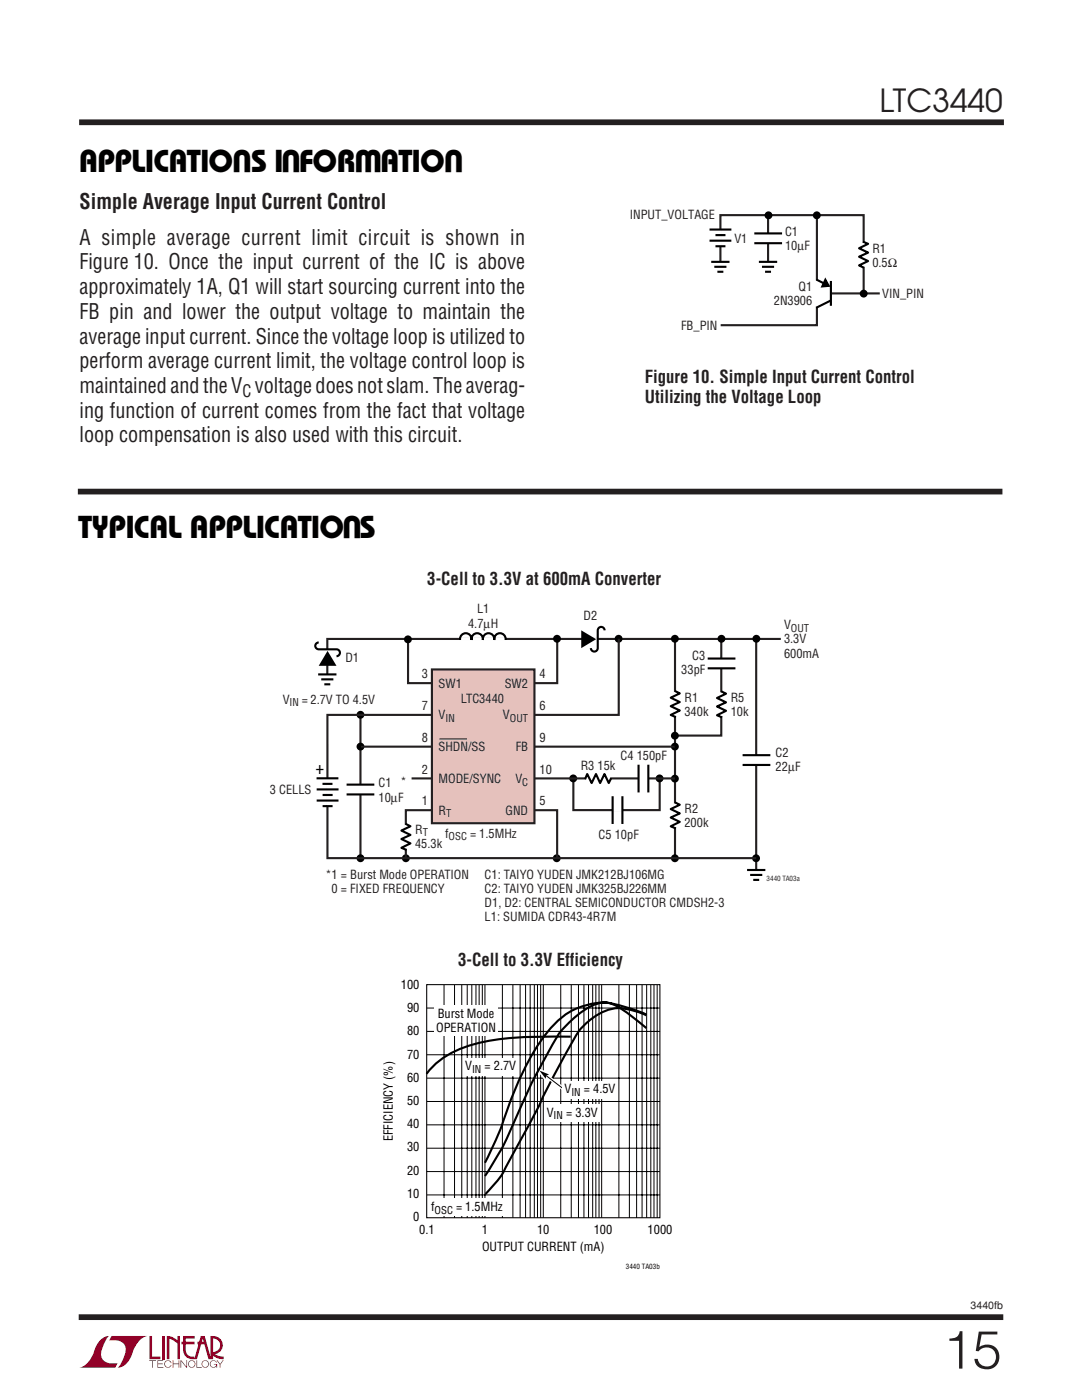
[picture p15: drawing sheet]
<svg xmlns="http://www.w3.org/2000/svg" width="216mm" height="279mm" viewBox="0 0 216 279" stroke-linecap="round" stroke-linejoin="round" font-family="sans-serif">
<defs><g id="words">
<text font-size="10.6" fill="#231f20" x="188.2" y="273.1">15</text>
<text font-size="6.3" fill="#231f20" x="175.5" y="22.4">LTC3440</text>
<g font-size="6.3">
<text x="50.2" y="30" transform="rotate(-180 50.2 30)">U</text>
<text x="60" y="30" transform="rotate(-180 60 30)">U</text>
<text x="76.3" y="30" transform="rotate(-180 76.3 30)">W</text>
<text x="92.5" y="30" transform="rotate(-180 92.5 30)">U</text>
<text x="15.7" y="34.4">APPLICATIO S I FOR</text>
<text x="75.9" y="34.4">ATIO</text>
<text x="15.6" y="107.4">TYPICAL APPLICATIO S</text>
<text x="72.2" y="103" transform="rotate(-180 72.2 103)">U</text>
</g>
<g font-size="4.2" fill="#231f20">
<text x="15.9" y="41.7">Simple Average Input Current Control</text>
<text x="15.9" y="48.8">A simple average current limit circuit is shown in</text>
<text x="15.9" y="53.8">Figure 10. Once the input current of the IC is above</text>
<text x="15.9" y="58.7">approximately 1A, Q1 will start sourcing current into the</text>
<text x="15.9" y="63.6">FB pin and lower the output voltage to maintain the</text>
<text x="15.9" y="68.6">average input current. Since the voltage loop is utilized to</text>
<text x="15.9" y="73.5">perform average current limit, the voltage control loop is</text>
<text x="15.9" y="78.4">maintained and the V voltage does not slam. The averag-</text>
<text x="15.9" y="83.4">ing function of current comes from the fact that voltage</text>
<text x="15.9" y="88.3">loop compensation is also used with this circuit.</text>
</g>
<g font-size="3.5" fill="#231f20">
<text x="128.7" y="76.5">Figure 10. Simple Input Current Control</text>
<text x="128.7" y="80.4">Utilizing the Voltage Loop</text>
<text x="85.3" y="116.7">3-Cell to 3.3V at 600mA Converter</text>
<text x="91.4" y="192.7">3-Cell to 3.3V Efficiency</text>
</g>
<text font-size="3.5" x="63" y="154.5">+</text>
<text font-size="3.4" fill="#231f20" x="48.4" y="79.3">C</text>
<g font-size="2.5" fill="#231f20">
<text x="125.7" y="43.8">INPUT_VOLTAGE</text>
<text x="156.7" y="47.1">C1</text>
<text x="146.5" y="48.5">V1</text>
<text x="156.7" y="50">10μF</text>
<text x="174.1" y="50.4">R1</text>
<text x="174.1" y="53.2">0.5Ω</text>
<text x="159.4" y="58.1">Q1</text>
<text x="176" y="59.4">VIN_PIN</text>
<text x="135.9" y="65.9">FB_PIN</text>
<text x="154.4" y="60.9">2N3906</text>
<text x="93.4" y="125.3">4.7μH</text>
<text x="95.2" y="122.4">L1</text>
<text x="116.4" y="123.8">D2</text>
<text x="156.4" y="125.6">V</text>
<text x="138.1" y="131.7">C3</text>
<text x="156.4" y="128.4">3.3V</text>
<text x="156.4" y="131.2">600mA</text>
<text x="68.9" y="132.1">D1</text>
<text x="84.2" y="135.3">3</text>
<text x="87.5" y="137.2">SW1</text>
<text x="100.7" y="137.2">SW2</text>
<text x="107.7" y="135.3">4</text>
<text x="135.9" y="134.6">33pF</text>
<text x="56.4" y="140.4">V</text>
<text x="60.2" y="140.4">= 2.7V TO 4.5V</text>
<text x="84.2" y="141.7">7</text>
<text x="87.5" y="143.6">V</text>
<text x="92" y="140.2">LTC3440</text>
<text x="100.4" y="143.6">V</text>
<text x="107.7" y="141.7">6</text>
<text x="136.6" y="140.1">R1</text>
<text x="136.6" y="142.9">340k</text>
<text x="145.8" y="140.2">R5</text>
<text x="145.8" y="143">10k</text>
<text x="84.2" y="148">8</text>
<text x="87.5" y="149.9">SHDN/SS</text>
<text x="102.9" y="149.9">FB</text>
<text x="107.7" y="148">9</text>
<text x="84.2" y="154.4">2</text>
<text x="107.7" y="154.4">10</text>
<text x="115.9" y="153.7">R3 15k</text>
<text x="123.8" y="151.7">C4 150pF</text>
<text x="154.8" y="151">C2</text>
<text x="154.8" y="153.9">22μF</text>
<text x="53.9" y="158.5">3 CELLS</text>
<text x="75.5" y="157.1">C1</text>
<text x="75.5" y="160">10μF</text>
<text x="79.9" y="156.9">*</text>
<text x="84.2" y="160.7">1</text>
<text x="87.5" y="156.3">MODE/SYNC</text>
<text x="102.8" y="156.3">V</text>
<text x="107.7" y="160.7">5</text>
<text x="82.8" y="166.4">R</text>
<text x="87.5" y="162.6">R</text>
<text x="88.8" y="167.2">f</text>
<text x="93.8" y="167.2">= 1.5MHz</text>
<text x="100.9" y="162.6">GND</text>
<text x="119.4" y="167.4">C5 10pF</text>
<text x="136.6" y="162.3">R2</text>
<text x="136.6" y="165.1">200k</text>
<text x="82.8" y="169.2">45.3k</text>
<text x="64.9" y="175.4">*1 = Burst Mode OPERATION</text>
<text x="66.2" y="178.2">0 = FIXED FREQUENCY</text>
<text x="96.7" y="175.4">C1: TAIYO YUDEN JMK212BJ106MG</text>
<text x="96.7" y="178.2">C2: TAIYO YUDEN JMK325BJ226MM</text>
<text x="96.7" y="181">D1, D2: CENTRAL SEMICONDUCTOR CMDSH2-3</text>
<text x="96.7" y="183.8">L1: SUMIDA CDR43-4R7M</text>
</g>
<g font-size="2.5">
<text x="80" y="197.4">100</text>
<text x="81.2" y="202">90</text>
<text x="87.3" y="203.1">Burst Mode</text>
<text x="81.2" y="206.6">80</text>
<text x="87" y="205.9">OPERATION</text>
<text x="81.2" y="211.3">70</text>
<text x="81.2" y="215.9">60</text>
<text x="92.8" y="213.6">V</text>
<text x="96.7" y="213.6">= 2.7V</text>
<text x="81.2" y="220.5">50</text>
<text x="112.6" y="218.2">V</text>
<text x="116.5" y="218.2">= 4.5V</text>
<text x="78.4" y="227.8" transform="rotate(-90 78.4 227.8)">EFFICIENCY (%)</text>
<text x="81.2" y="225.1">40</text>
<text x="109.1" y="222.9">V</text>
<text x="113" y="222.9">= 3.3V</text>
<text x="81.2" y="229.8">30</text>
<text x="81.2" y="234.4">20</text>
<text x="81.2" y="239">10</text>
<text x="82.5" y="243.7">0</text>
<text x="86" y="241.7">f</text>
<text x="91" y="241.7">= 1.5MHz</text>
<text x="83.7" y="246.3">0.1</text>
<text x="96.1" y="246.3">1</text>
<text x="96.2" y="249.8">OUTPUT CURRENT (mA)</text>
<text x="107.2" y="246.3">10</text>
<text x="118.5" y="246.3">100</text>
<text x="129.2" y="246.3">1000</text>
</g>
<g font-size="2.1" fill="#231f20">
<text x="157.8" y="126.1">OUT</text>
<text x="57.8" y="140.9">IN</text>
<text x="88.9" y="144.1">IN</text>
<text x="101.7" y="144.1">OUT</text>
<text x="104.2" y="156.8">C</text>
<text x="84.3" y="166.9">T</text>
<text x="89" y="163.1">T</text>
<text x="89.5" y="167.7">OSC</text>
<text x="193.7" y="261.3">3440fb</text>
</g>
<g font-size="2.1">
<text x="94.2" y="214.1">IN</text>
<text x="114" y="218.7">IN</text>
<text x="110.5" y="223.4">IN</text>
<text x="86.7" y="242.2">OSC</text>
</g>
<text font-size="1.4" fill="#231f20" x="153" y="175.8">3440 TA03a</text>
<text font-size="1.4" x="124.9" y="253.2">3440 TA03b</text>
</g></defs>
<path d="M15.8 24.4h184.5M15.7 262.9h184.5" fill="none" stroke="#231f20" stroke-width="1.1" stroke-linecap="butt"/>
<g fill="#900027">
<path d="M29.8 266.6h.5v4.1h1.7v.6h-2.2z"/>
<path d="M19.8 267.7a2.65 2.65 0 0 1 2-1.1 5.2 5.2 0 0 0-1.6 4.2 2.65 2.65 0 0 0 3.3 1.3l-.5 .9h-7.2a5 5 0 0 0 3.2-3.9z"/>
<path d="M22.3 266.6h7.1a5 5 0 0 0-3.1 3.9 3.3 3.3 0 0 1-2.8 2.5 5.2 5.2 0 0 0 1.5-4.2 2.65 2.65 0 0 0-3.2-1.3z"/>
<path d="M32.4 266.6h.5v4.7h-.5z"/>
<path d="M33.3 266.6l1.1 .2 1 .7v-.9h.5v4.7h-.5v-3.2l-1.6-.9v4.1h-.5z"/>
<path d="M29.8 271.5h1.3v.1h-.6v1.4h-.1v-1.4h-.6z"/>
<path d="M31.4 271.5h1.2v.1h-1.1v.5h1v.2h-1v.5h1.1v.2h-1.2z"/>
<path d="M34.5 271.5h.1v.6h1v-.6h.2v1.5h-.2v-.7h-1v.7h-.1z"/>
<path d="M36 271.5h.2l1 1.3v-1.3h.1v1.5h-.1l-1-1.4v1.4h-.2z"/>
<path d="M39.2 271.5h.1v1.3h1v.2h-1.1z"/>
<path d="M43.2 271.5h.2l.5 .7 .6-.7h.1l-.6 .8v.7h-.1v-.7z"/>
<path d="M36.6 266.6h2.2v.5h-1.7v.7h1.7v.5h-1.7v1.2a1.35 1.35 0 0 0 1.7 1.2v.5l1.3-4.6h.7l1.2 4.2v-4.2a1.88 1.88 0 0 1 2.4 1.4 1.88 1.88 0 0 1-1.5 2.3l.8 .3 .9 .1v.6l-.4-.1a3.4 3.4 0 0 1-1.8-.7v-.6a1.37 1.37 0 0 0 1.5-1.3 1.37 1.37 0 0 0-1.4-1.5v4.2h-.9l-.8-3h-1.4v-.5h1.2l-.1-.7-1.2 4.2a2.1 2.1 0 0 1-2.7-1.3v-1.7h-.4v-.5h.4z"/>
<path d="M37.7 271.7a.74 .74 0 0 1 1.2 .1 .74 .74 0 0 1-.4 1.1 .74 .74 0 0 1-1-.7h.2a.61 .61 0 0 0 .8 .5 .61 .61 0 0 0 .2-.9 .61 .61 0 0 0-1 .2v.2h-.2z"/>
<path d="M40.4 271.7a.74 .74 0 0 1 1.2 .1 .74 .74 0 0 1-.4 1.1 .74 .74 0 0 1-1-.7h.2a.61 .61 0 0 0 .8 .5 .61 .61 0 0 0 .2-.9 .61 .61 0 0 0-1 .2v.2h-.2z"/>
<path d="M42.1 271.7a.74 .74 0 0 1 1.2 .2h-.2a.6 .6 0 0 0-.9-.1 .6 .6 0 0 0 .1 .9 .6 .6 0 0 0 .9-.4h-.5v-.1h.6v.8h-.1v-.4a.74 .74 0 0 1-1.1 .2 .74 .74 0 0 1 0-1.1z"/>
<path d="M33 271.7a.73 .73 0 0 1 1.2 .3h-.1a.6 .6 0 0 0-.9-.3 .6 .6 0 0 0-.1 1 .6 .6 0 0 0 1-.3h.1a.74 .74 0 0 1-1.1 .4 .74 .74 0 0 1-.1-1.1z"/>
</g>
<path d="M15.5 98.1h184.5" fill="none" stroke="#231f20" stroke-width="1.1" stroke-linecap="butt"/>
<path d="M81.4 127.6v8.7h29.8v-8.7M123.5 127.5v15.2h-58.2v28.6h85.6M134.7 127v44.2M143.9 127.5v19.3h-9.2M150.9 127.5v47.4M155.8 127.5h-90.5v7.6M71.9 142.7v28.6M72 149h62.6M82.1 155.4h52.6M131.6 155.3v6.4h-17.2v-6.1M81 171.2v-9.5h30.2v9.5" fill="none" stroke="#231f20" stroke-width=".42"/>
<path d="M150.9 173.6v2.3" fill="none" stroke="#fff" stroke-width=".97" stroke-linecap="butt"/>
<path d="M91.8 127.7a1.16 1.16 0 0 1 1.1-1.3 1.16 1.16 0 0 1 1.2 1.3 1.15 1.15 0 0 1 1.1-1.3 1.15 1.15 0 0 1 1.1 1.3 1.15 1.15 0 0 1 1.2-1.3 1.15 1.15 0 0 1 1.1 1.3 1.16 1.16 0 0 1 1.2-1.3 1.16 1.16 0 0 1 1.1 1.3M149.1 173.6h3.6M149.7 174.6h2.4M150.3 175.6h1.2" fill="none" stroke="#000" stroke-width=".42"/>
<path d="M91.9 127.5h8.9" fill="none" stroke="#fff" stroke-width=".71" stroke-linecap="butt"/>
<g fill="#000">
<circle cx="81.4" cy="127.6" r=".79"/>
<circle cx="111.1" cy="127.5" r=".79"/>
<circle cx="123.4" cy="127.5" r=".79"/>
<circle cx="134.7" cy="127.5" r=".79"/>
<circle cx="144" cy="127.5" r=".79"/>
<circle cx="71.9" cy="142.6" r=".79"/>
<circle cx="71.9" cy="149" r=".79"/>
<circle cx="114.4" cy="155.3" r=".79"/>
<circle cx="131.6" cy="155.3" r=".79"/>
<circle cx="134.7" cy="146.8" r=".79"/>
<circle cx="134.7" cy="149" r=".79"/>
<circle cx="134.7" cy="155.4" r=".79"/>
<circle cx="71.9" cy="171.3" r=".79"/>
<circle cx="81" cy="171.3" r=".79"/>
<circle cx="111.1" cy="171.3" r=".79"/>
<circle cx="134.7" cy="171.3" r=".79"/>
<circle cx="150.9" cy="171.3" r=".79"/>
</g>
<path d="M86.2 133.6h20.4v30.7h-20.4z" fill="#e5c1bc"/>
<path d="M86.2 133.6h20.4v30.7h-20.4z" fill="none" stroke="#231f20" stroke-width=".42"/>
<g fill="none" stroke="#fff" stroke-width=".71" stroke-linecap="butt">
<path d="M65.4 129.6v2.2M117 127.6h2.2M134.7 138.1v4.8M144 131.4v2M144 138.1v4.9M65.3 155.3v1.1M71.9 156.6v1.9M116.9 155.4h4.9M127.4 155.4h2M150.9 150.7v1.9M81 164.6v4.8M122.3 161.7h1.9"/>
<path d="M134.7 160.3v4.8"/>
</g>
<g fill="none" stroke="#000" stroke-width=".42">
<path d="M63.5 134.6h3.6M63.6 128.2a.69 .69 0 0 0-.7 .7 .69 .69 0 0 0 .7 .7h3.5a.69 .69 0 0 1 .7 .7 .69 .69 0 0 1-.7 .7M64.1 135.6h2.4M64.7 136.6h1.2M120.6 125.8a.69 .69 0 0 0-.7-.7 .69 .69 0 0 0-.6 .7v3.5a.69 .69 0 0 1-.7 .7 .69 .69 0 0 1-.7-.7M134.7 137.9l.9 .5-1.8 .8 1.8 .9-1.8 .8 1.8 .9-1.8 .9 1.1 .4M141.2 133.4h5.5M141.2 131.4h5.5M143.9 138l1 .4-1.8 .9 1.8 .9-1.8 .8 1.8 .9-1.8 .8 1 .5M63.2 155.3h4.3M63.2 157.5h4.4M63.2 159.8h4.3"/>
<path d="M64.4 156.4h1.9M64.4 158.7h2M69.2 158.5h5.5M69.2 156.6h5.5M122 155.3l-.5 1-.9-1.8-.9 1.8-.8-1.8-.8 1.8-.9-1.8-.5 1M122.2 158.9v5.5M124.2 158.9v5.5M127.4 152.6v5.6M129.4 152.6v5.6M148.2 152.7h5.5M148.2 150.7h5.5M64.4 160.9h2"/>
<path d="M80.9 164.4l1 .5-1.8 .9 1.8 .8-1.8 .8 1.8 .9-1.8 .9 1 .4M134.7 160.1l.9 .5-1.8 .9 1.8 .8-1.8 .9 1.8 .8-1.8 .9 1.1 .4M128.9 202.7a12.7 12.7 0 0 0-6.6-1.4 12.7 12.7 0 0 0-8.3 7l-4 7.4a323.8 323.8 0 0 1-10.2 19.2l-2.9 3.4"/>
</g>
<g fill="#000">
<path d="M65.4 129.9l1.7 3h-3.5zM116 125.8l3 1.8-3 1.7z"/>
<circle cx="150.9" cy="127.5" r=".79"/>
</g>
<path d="M87.7 147.5h5.5" fill="none" stroke="#231f20" stroke-width=".2"/>
<path d="M65.4 156.4v4.5" fill="none" stroke="#fff" stroke-width=".62" stroke-linecap="butt"/>
<path d="M65.3 134.6v2.2" fill="none" stroke="#fff" stroke-width=".97" stroke-linecap="butt"/>
<g fill="none" stroke="#000" stroke-width=".2">
<path d="M88.6 196.6v46.4M90.7 196.6v46.4M92.1 196.6v46.4M93.2 196.6v46.4M94.1 196.6v46.4M95 196.6v46.4M95.6 196.6v46.4M96.2 196.6v46.4M96.8 196.6v46.4M100.2 196.6v46.4M102.3 196.6v46.4M103.8 196.6v46.4"/>
<path d="M104.9 196.6v46.4M105.8 196.6v46.4M106.6 196.6v46.4M107.3 196.6v46.4M107.9 196.6v46.4M108.4 196.6v46.4M111.9 196.6v46.4M114 196.6v46.4M115.4 196.6v46.4M116.5 196.6v46.4M117.4 196.6v46.4M118.3 196.6v46.4"/>
<path d="M118.9 196.6v46.4M119.5 196.6v46.4M120.1 196.6v46.4M123.5 196.6v46.4M125.6 196.6v46.4M127 196.6v46.4M128.1 196.6v46.4M129 196.6v46.4M129.9 196.6v46.4M130.5 196.6v46.4M131.1 196.6v46.4M85.1 201.2h46.6"/>
<path d="M85.1 210.5h46.6M85.2 205.8h46.5M85.2 215.2h46.5M85.2 219.8h46.5M85.1 224.5h46.6M85.1 233.8h46.6M85.2 229.1h46.5M85.2 238.5h46.5"/>
</g>
<path d="M85.1 196.5h46.6v46.5h-46.6z" fill="none" stroke="#000" stroke-width=".21"/>
<g fill="#fff">
<path d="M86.6 200.7h12.8v6h-12.8z"/>
<path d="M92.4 211.1h11.1v3.5h-11.1z"/>
<path d="M108.7 220.4h11.1v3.5h-11.1z"/>
<path d="M85.5 239.2h15.3v3.5h-15.3z"/>
</g>
<path d="M113.9 206.9a86.7 86.7 0 0 0-17.1 1 18.4 18.4 0 0 0-11.7 6.4" fill="none" stroke="#000" stroke-width=".42"/>
<path d="M109 214.7l5.2 3.9" fill="none" stroke="#fff" stroke-width=".71" stroke-linecap="butt"/>
<path d="M107.7 213.7l1.9 .7-.6 .3-.1 .6z" fill="#fff" stroke="#fff" stroke-width=".71" stroke-linecap="butt"/>
<path d="M107.7 213.7l1.9 .7-.6 .3-.1 .6z" fill="#000"/>
<path d="M109 214.7l5.2 3.9" fill="none" stroke="#000" stroke-width=".2"/>
<path d="M112.2 215.7h11.1v3.5h-11.1z" fill="#fff"/>
<g fill="none" stroke="#000" stroke-width=".42">
<path d="M141.6 45.8h4.3M141.6 48h4.3M141.9 52.3h3.7M142.5 53.2h2.5M142.8 46.9h2M142.8 49.1h2M143.1 54.2h1.2M150.5 48.5h5.6M150.5 46.6h5.6M151.4 52.3h3.7M152 53.2h2.5M152.7 54.2h1.1"/>
<path d="M162.9 55.8l2.5 1.3M165.8 60l-2.9 1.4M165.8 56.1v4.9M172.2 48.2l1 .5-1.8 .8 1.8 .9-1.8 .8 1.8 .9-1.8 .9 1 .4M129 205.2a27.8 27.8 0 0 0-7.1-4.9 11.8 11.8 0 0 0-6.5 .8 18.3 18.3 0 0 0-8.4 8 78.8 78.8 0 0 0-7.1 16.2l-3.1 6.8M129 202.5a33.9 33.9 0 0 0-8.3-2.4 11 11 0 0 0-6.8 3.6 14.6 14.6 0 0 0-3.8 5.1l-1.3 2.3a230.5 230.5 0 0 0-8.6 18l-3.4 5.6"/>
</g>
<path d="M143.7 52.2v-9.3h28.6v15.6M153.3 42.8v9.4M163 42.9v22h-19.2M165.9 58.6h9.7" fill="none" stroke="#231f20" stroke-width=".42"/>
<g fill="#000">
<circle cx="153.3" cy="43" r=".79"/>
<circle cx="163" cy="43" r=".79"/>
<circle cx="172.3" cy="58.6" r=".79"/>
</g>
<path d="M153.3 46.6v1.9M162.9 55.9v5.3M172.3 48.4v4.9" fill="none" stroke="#fff" stroke-width=".71" stroke-linecap="butt"/>
<path d="M143.8 45.8v3.3" fill="none" stroke="#fff" stroke-width=".62" stroke-linecap="butt"/>
<path d="M143.7 52.3v2.2M153.3 52.3v2.2" fill="none" stroke="#fff" stroke-width=".97" stroke-linecap="butt"/>
<path d="M164.2 58.5h1.6" fill="none" stroke="#fff" stroke-width=".49"/>
<path d="M164.7 55.9l.6 1.1-1.2 .1z" fill="#000" stroke="#000" stroke-width=".49"/>
<use href="#words"/>
</svg>
